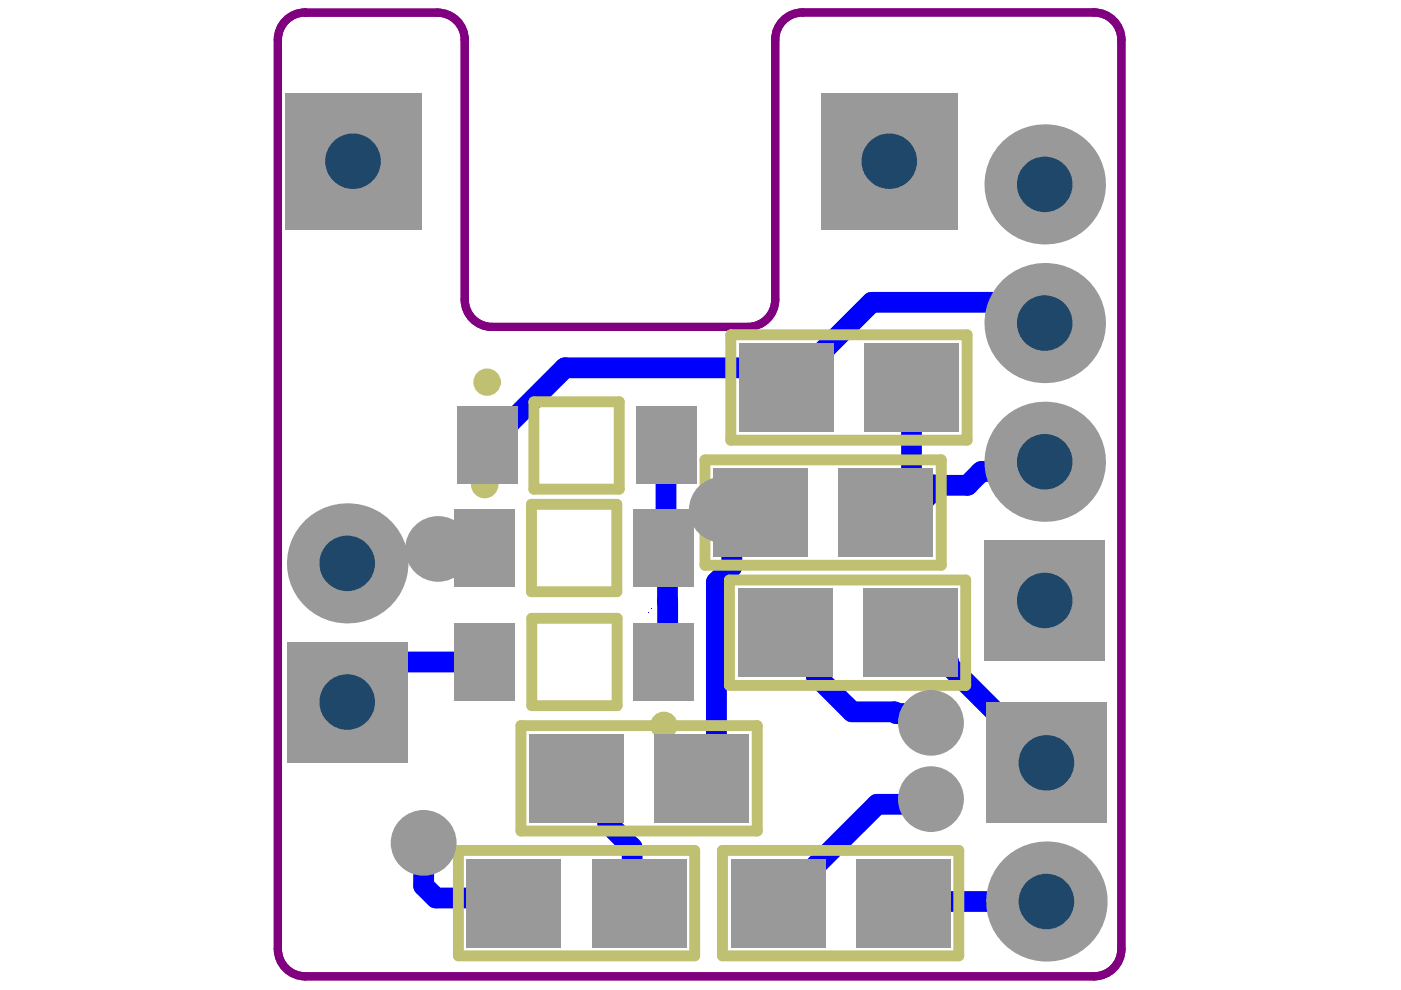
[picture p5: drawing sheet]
<svg xmlns="http://www.w3.org/2000/svg" width="297mm" height="210mm" viewBox="0 0 297 210" stroke-linecap="round" stroke-linejoin="round" font-family="sans-serif">
<path d="M60.6 4.3a5.5 5.5 0 0 1 4.1-1.6h28a5.8 5.8 0 0 1 5.8 5.8v55a5.8 5.8 0 0 0 5.8 5.8h54.3a5.8 5.8 0 0 0 5.8-5.8v-55.1a5.8 5.8 0 0 1 5.8-5.8h61.8a5.8 5.8 0 0 1 5.8 5.8v192.8a5.8 5.8 0 0 1-5.8 5.8h-167.3a5.8 5.8 0 0 1-5.8-5.8v-192.8a5.8 5.8 0 0 1 1.7-4.1z" fill="none" stroke="#800080" stroke-width="1.7"/>
<g fill="#a6968d">
<circle cx="89.8" cy="178.7" r="2.9"/>
<circle cx="197.4" cy="169.4" r="2.9"/>
<circle cx="197.4" cy="153.3" r="2.9"/>
<circle cx="92.9" cy="116.4" r="2.9"/>
<circle cx="153.1" cy="108.1" r="2.9"/>
</g>
<g fill="none" stroke="#00f" stroke-width="4.4">
<path d="M222.4 38.6v1.5M217.3 68h5.1l-3.6-3.6h-8l-.3-.3h-25.7l-11.4 11.4v.6l-6.1 6.1h-.6l-4.1-4.2h-42.8l-11.7 11.6h-1.8l-3 3.1v1.8M141.2 94.5v22l.3 .3 .1 22.8-.8 .8M193.3 82.2v25.2M222.4 97.4l-2.5 2.6h-11.8l-3 2.9h-6.1l-5.7 5.7M155.4 107.5l1.1 1.1h1.8M161.3 108.7l-6.1 6v5.5l-3.3 3.2v38.5l-3.1 3.1h6.4l.2-.2M197.9 102.8l-4.9 4.9M166.4 134.1h.6l6.1 6.1v3.1l7.6 7.6h8.9l.4 .4h5.4l2 2M194.4 134.1h.6l6.1 6.1v.8l20.8 20.7M105.8 140.4h-22.2l-8.5 8.5M89.8 178.7v9.1l2.6 2.6h15.5l1.1 1.1"/>
<path d="M122.2 165h.6l6.1 6.1v3.5l5.1 5.1v10.3l1.5 1.5M197.4 169.4l-1.1 1.1h-10.3l-14.4 14.4v.6l-6 6h-.6M221.9 191.1h-30.1l-.3 .4"/>
</g>
<circle cx="89.8" cy="178.7" r="5.8" fill="#999"/>
<circle cx="89.8" cy="178.7" r="2.9" fill="#a6968d"/>
<circle cx="197.4" cy="169.4" r="5.8" fill="#999"/>
<circle cx="197.4" cy="169.4" r="2.9" fill="#a6968d"/>
<circle cx="197.4" cy="153.3" r="5.8" fill="#999"/>
<circle cx="197.4" cy="153.3" r="2.9" fill="#a6968d"/>
<circle cx="92.9" cy="116.4" r="5.8" fill="#999"/>
<circle cx="92.9" cy="116.4" r="2.9" fill="#a6968d"/>
<circle cx="153.1" cy="108.1" r="5.8" fill="#999"/>
<circle cx="153.1" cy="108.1" r="2.9" fill="#a6968d"/>
<path d="M62 137.3h23.2v23.1h-23.2z" fill-rule="evenodd" fill="#999"/>
<circle cx="73.6" cy="148.9" r="5.9" fill="#1f4769"/>
<circle cx="73.6" cy="119.4" r="11.6" fill="#999"/>
<circle cx="73.6" cy="119.4" r="5.9" fill="#1f4769"/>
<circle cx="221.5" cy="39.1" r="11.6" fill="#999"/>
<circle cx="221.5" cy="39.1" r="5.9" fill="#1f4769"/>
<circle cx="221.5" cy="68.5" r="11.6" fill="#999"/>
<circle cx="221.5" cy="68.5" r="5.9" fill="#1f4769"/>
<circle cx="221.5" cy="97.9" r="11.6" fill="#999"/>
<circle cx="221.5" cy="97.9" r="5.9" fill="#1f4769"/>
<path d="M209.9 115.7h23.2v23.2h-23.2z" fill-rule="evenodd" fill="#999"/>
<circle cx="221.5" cy="127.3" r="5.9" fill="#1f4769"/>
<path d="M175.2 20.9h26.7v26.6h-26.7z" fill-rule="evenodd" fill="#999"/>
<circle cx="188.5" cy="34.2" r="5.9" fill="#1f4769"/>
<path d="M61.5 20.9h26.7v26.6h-26.7z" fill-rule="evenodd" fill="#999"/>
<circle cx="74.8" cy="34.2" r="5.9" fill="#1f4769"/>
<circle cx="221.9" cy="191.1" r="11.6" fill="#999"/>
<circle cx="221.9" cy="191.1" r="5.9" fill="#1f4769"/>
<path d="M210.3 150.2h23.2v23.1h-23.2z" fill-rule="evenodd" fill="#999"/>
<circle cx="221.9" cy="161.7" r="5.9" fill="#1f4769"/>
<g fill="#00f">
<path d="M156.1 183.3h17.7v16.4h-17.7z" fill-rule="evenodd"/>
<path d="M182.6 183.3h17.7v16.4h-17.7z" fill-rule="evenodd"/>
<path d="M100.1 183.3h17.7v16.4h-17.7z" fill-rule="evenodd"/>
<path d="M126.7 183.3h17.6v16.4h-17.6z" fill-rule="evenodd"/>
<path d="M139.9 156.8h17.7v16.5h-17.7z" fill-rule="evenodd"/>
<path d="M113.4 156.8h17.7v16.5h-17.7z" fill-rule="evenodd"/>
<path d="M97.5 133.3h10.6v14.1h-10.6z" fill-rule="evenodd"/>
<path d="M135.5 133.3h10.5v14.1h-10.5z" fill-rule="evenodd"/>
<path d="M184.1 125.9h17.7v16.5h-17.7z" fill-rule="evenodd"/>
<path d="M157.6 125.9h17.7v16.5h-17.7z" fill-rule="evenodd"/>
<path d="M135.4 109.1h10.6v14.2h-10.6z" fill-rule="evenodd"/>
<path d="M97.5 109.1h10.5v14.2h-10.5z" fill-rule="evenodd"/>
<path d="M152.4 100.4h17.7v16.5h-17.7z" fill-rule="evenodd"/>
<path d="M178.9 100.4h17.7v16.5h-17.7z" fill-rule="evenodd"/>
<path d="M135.9 87.4h10.6v14.1h-10.6z" fill-rule="evenodd"/>
<path d="M98 87.4h10.5v14.1h-10.5z" fill-rule="evenodd"/>
<path d="M184.4 73.9h17.7v16.5h-17.7z" fill-rule="evenodd"/>
<path d="M157.9 73.9h17.7v16.5h-17.7z" fill-rule="evenodd"/>
</g>
<path d="M154.9 71h50.1v22.3h-50.1zM113.2 85.2h18.1v18.5h-18.1zM149.5 97.5h50.1v22.3h-50.1zM112.7 106.9h18.1v18.6h-18.1zM112.7 131.1h18.1v18.5h-18.1zM154.7 123h50.1v22.3h-50.1zM110.5 153.8h50v22.4h-50zM97.2 180.3h50.1v22.4h-50.1zM153.2 180.3h50.1v22.4h-50.1z" fill="none" stroke="#c0c073" stroke-width="2.3"/>
<g fill="none" stroke="#c0c073" stroke-width="2.9">
<circle cx="103.3" cy="81" r="1.45"/>
<circle cx="102.8" cy="102.8" r="1.45"/>
<circle cx="140.8" cy="153.8" r="1.45"/>
</g>
<g fill="#999">
<circle cx="89.8" cy="178.7" r="7"/>
<circle cx="197.4" cy="169.4" r="7"/>
<circle cx="197.4" cy="153.3" r="7"/>
<circle cx="92.9" cy="116.4" r="7"/>
<circle cx="153.1" cy="108.1" r="7"/>
</g>
<path d="M60.8 136.1h25.6v25.5h-25.6z" fill-rule="evenodd" fill="#999"/>
<circle cx="73.6" cy="148.9" r="5.9" fill="#1f4769"/>
<circle cx="73.6" cy="119.4" r="12.8" fill="#999"/>
<circle cx="73.6" cy="119.4" r="5.9" fill="#1f4769"/>
<circle cx="221.5" cy="39.1" r="12.8" fill="#999"/>
<circle cx="221.5" cy="39.1" r="5.9" fill="#1f4769"/>
<circle cx="221.5" cy="68.5" r="12.8" fill="#999"/>
<circle cx="221.5" cy="68.5" r="5.9" fill="#1f4769"/>
<circle cx="221.5" cy="97.9" r="12.8" fill="#999"/>
<circle cx="221.5" cy="97.9" r="5.9" fill="#1f4769"/>
<path d="M208.7 114.6h25.6v25.5h-25.6z" fill-rule="evenodd" fill="#999"/>
<circle cx="221.5" cy="127.3" r="5.9" fill="#1f4769"/>
<path d="M174 19.7h29.1v29h-29.1z" fill-rule="evenodd" fill="#999"/>
<circle cx="188.5" cy="34.2" r="5.9" fill="#1f4769"/>
<path d="M60.3 19.7h29.1v29h-29.1z" fill-rule="evenodd" fill="#999"/>
<circle cx="74.8" cy="34.2" r="5.9" fill="#1f4769"/>
<circle cx="221.9" cy="191.1" r="12.8" fill="#999"/>
<circle cx="221.9" cy="191.1" r="5.9" fill="#1f4769"/>
<path d="M209.1 149h25.5v25.5h-25.5z" fill-rule="evenodd" fill="#999"/>
<circle cx="221.9" cy="161.7" r="5.9" fill="#1f4769"/>
<g fill="#999">
<path d="M154.9 182.1h20.1v18.8h-20.1z" fill-rule="evenodd"/>
<path d="M181.5 182.1h20v18.8h-20z" fill-rule="evenodd"/>
<path d="M99 182.1h20v18.8h-20z" fill-rule="evenodd"/>
<path d="M125.5 182.1h20v18.8h-20z" fill-rule="evenodd"/>
<path d="M138.7 155.6h20.1v18.8h-20.1z" fill-rule="evenodd"/>
<path d="M112.2 155.6h20.1v18.8h-20.1z" fill-rule="evenodd"/>
<path d="M96.4 132.1h12.9v16.5h-12.9z" fill-rule="evenodd"/>
<path d="M134.3 132.1h12.9v16.5h-12.9z" fill-rule="evenodd"/>
<path d="M182.9 124.7h20.1v18.9h-20.1z" fill-rule="evenodd"/>
<path d="M156.4 124.7h20.1v18.9h-20.1z" fill-rule="evenodd"/>
<path d="M134.2 108h13v16.4h-13z" fill-rule="evenodd"/>
<path d="M96.3 108h12.9v16.4h-12.9z" fill-rule="evenodd"/>
<path d="M151.2 99.3h20.1v18.8h-20.1z" fill-rule="evenodd"/>
<path d="M177.8 99.3h20v18.8h-20z" fill-rule="evenodd"/>
<path d="M134.7 86.2h13v16.5h-13z" fill-rule="evenodd"/>
<path d="M96.8 86.2h12.9v16.5h-12.9z" fill-rule="evenodd"/>
<path d="M183.2 72.7h20.1v18.9h-20.1z" fill-rule="evenodd"/>
<path d="M156.7 72.7h20v18.9h-20z" fill-rule="evenodd"/>
</g>
</svg>
